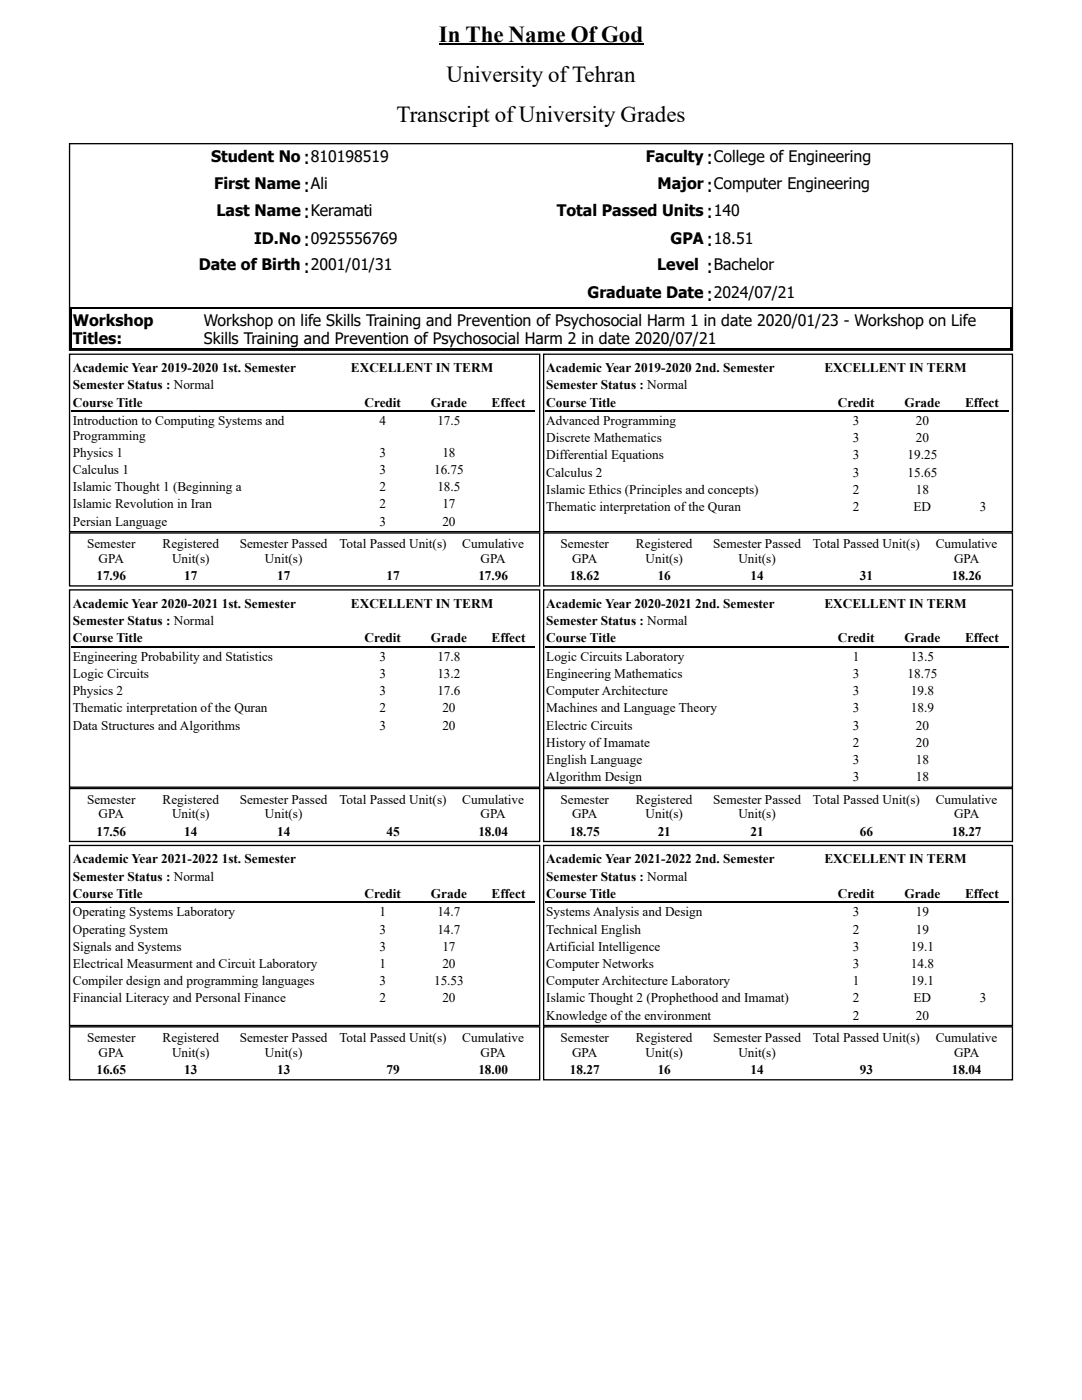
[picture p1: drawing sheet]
<svg xmlns="http://www.w3.org/2000/svg" width="216mm" height="279mm" viewBox="0 0 216 279" stroke-linecap="round" stroke-linejoin="round" font-family="sans-serif">
<defs><g id="words">
<g font-size="4.6">
<text x="87.6" y="8.5">In The Name OfGod</text>
<text x="89.1" y="16.4">University ofTehran</text>
<text x="79.1" y="24.3">Transcript ofUniversity Grades</text>
</g>
<g font-size="3.7">
<text x="60.6" y="32.8">:</text>
<text x="141" y="32.8">:</text>
<text x="60.6" y="38.3">:</text>
<text x="141" y="38.3">:</text>
<text x="60.6" y="43.6">:</text>
<text x="141" y="43.6">:</text>
<text x="60.6" y="49.2">:</text>
<text x="141" y="49.2">:</text>
<text x="60.6" y="54.4">:</text>
<text x="141" y="54.4">:</text>
<text x="141" y="60">:</text>
</g>
<g font-size="3.2">
<text x="42.1" y="32.2">Student No 810198519</text>
<text x="128.9" y="32.2">Faculty College of Engineering</text>
<text x="42.7" y="37.8">First Name Ali</text>
<text x="131.2" y="37.8">Major Computer Engineering</text>
<text x="43.2" y="43.1">Last Name Keramati</text>
<text x="111.1" y="43.1">Total Passed Units 140</text>
<text x="39.6" y="53.9">Date of Birth 2001/01/31</text>
<text x="50.7" y="48.6">ID.No 0925556769</text>
<text x="131.1" y="53.9">Level</text>
<text x="133.8" y="48.6">GPA 18.51</text>
<text x="142.4" y="53.9">Bachelor</text>
<text x="117.2" y="59.5">Graduate Date 2024/07/21</text>
<text x="14.5" y="65">Workshop</text>
<text x="40.7" y="65">Workshop on life Skills Training and Prevention of Psychosocial Harm 1 in date 2020/01/23 - Workshop on Life</text>
<text x="14.5" y="68.7">Titles:</text>
<text x="40.7" y="68.7">Skills Training and Prevention of Psychosocial Harm 2 in date 2020/07/21</text>
</g>
<g font-size="2.6">
<text x="14.5" y="74.3">Academic Year 2019-2020 1st. Semester</text>
<text x="14.5" y="77.7">Semester Status : Normal</text>
<text x="70" y="74.3">EXCELLENT IN TERM</text>
<text x="109" y="74.3">Academic Year 2019-2020 2nd. Semester</text>
<text x="109" y="77.7">Semester Status : Normal</text>
<text x="164.5" y="74.3">EXCELLENT IN TERM</text>
<text x="14.5" y="81.1">Course Title</text>
<text x="72.7" y="81.1">Credit</text>
<text x="86" y="81.1">Grade</text>
<text x="98.1" y="81.1">Effect</text>
<text x="109" y="81.1">Course Title</text>
<text x="167.2" y="81.1">Credit</text>
<text x="180.5" y="81.1">Grade</text>
<text x="192.6" y="81.1">Effect</text>
<text x="14.5" y="84.8">Introduction to Computing Systems and</text>
<text x="14.5" y="87.7">Programming</text>
<text x="75.7" y="84.8">4</text>
<text x="87.3" y="84.8">17.5</text>
<text x="109" y="84.8">Advanced Programming</text>
<text x="109" y="88.3">Discrete Mathematics</text>
<text x="170.2" y="84.8">3</text>
<text x="170.2" y="88.3">3</text>
<text x="182.7" y="84.8">20</text>
<text x="182.7" y="88.3">20</text>
<text x="14.5" y="91.2">Physics 1</text>
<text x="14.5" y="94.6">Calculus 1</text>
<text x="75.7" y="91.2">3</text>
<text x="75.7" y="94.6">3</text>
<text x="86.6" y="94.6">16.75</text>
<text x="88.3" y="91.2">18</text>
<text x="109" y="91.7">Differential Equations</text>
<text x="109" y="95.1">Calculus 2</text>
<text x="170.2" y="91.7">3</text>
<text x="170.2" y="95.1">3</text>
<text x="181.1" y="91.7">19.25</text>
<text x="181.1" y="95.1">15.65</text>
<text x="14.5" y="98">Islamic Thought 1 (Beginning a</text>
<text x="14.5" y="101.5">Islamic Revolution in Iran</text>
<text x="75.7" y="98">2</text>
<text x="75.7" y="101.5">2</text>
<text x="87.3" y="98">18.5</text>
<text x="88.3" y="101.5">17</text>
<text x="109" y="98.6">Islamic Ethics (Principles and concepts)</text>
<text x="170.2" y="98.6">2</text>
<text x="182.7" y="98.6">18</text>
<text x="14.5" y="104.9">Persian Language</text>
<text x="75.7" y="104.9">3</text>
<text x="88.3" y="104.9">20</text>
<text x="109" y="102">Thematic interpretation of the Quran</text>
<text x="170.2" y="102">2</text>
<text x="182.3" y="102">ED</text>
<text x="195.5" y="102">3</text>
<text x="17.4" y="109.4">Semester</text>
<text x="19.7" y="112.3">GPA</text>
<text x="32.4" y="109.4">Registered</text>
<text x="34.3" y="112.3">Unit(s)</text>
<text x="47.8" y="109.4">Semester Passed</text>
<text x="52.9" y="112.3">Unit(s)</text>
<text x="67.7" y="109.4">Total Passed Unit(s)</text>
<text x="92.3" y="109.4">Cumulative</text>
<text x="95.9" y="112.3">GPA</text>
<text x="111.8" y="109.4">Semester</text>
<text x="114.2" y="112.3">GPA</text>
<text x="126.9" y="109.4">Registered</text>
<text x="128.8" y="112.3">Unit(s)</text>
<text x="142.3" y="109.4">Semester Passed</text>
<text x="147.3" y="112.3">Unit(s)</text>
<text x="162.2" y="109.4">Total Passed Unit(s)</text>
<text x="186.7" y="109.4">Cumulative</text>
<text x="190.4" y="112.3">GPA</text>
<text x="19.2" y="115.7">17.96</text>
<text x="36.8" y="115.7">17</text>
<text x="55.3" y="115.7">17</text>
<text x="77.1" y="115.7">17</text>
<text x="95.4" y="115.7">17.96</text>
<text x="113.7" y="115.7">18.62</text>
<text x="131.2" y="115.7">16</text>
<text x="149.8" y="115.7">14</text>
<text x="171.6" y="115.7">31</text>
<text x="189.9" y="115.7">18.26</text>
<text x="14.5" y="121.3">Academic Year 2020-2021 1st. Semester</text>
<text x="14.5" y="124.7">Semester Status : Normal</text>
<text x="70" y="121.3">EXCELLENT IN TERM</text>
<text x="109" y="121.3">Academic Year 2020-2021 2nd. Semester</text>
<text x="109" y="124.7">Semester Status : Normal</text>
<text x="164.5" y="121.3">EXCELLENT IN TERM</text>
<text x="14.5" y="128.2">Course Title</text>
<text x="14.5" y="131.9">Engineering Probability and Statistics</text>
<text x="72.7" y="128.2">Credit</text>
<text x="75.7" y="131.9">3</text>
<text x="86" y="128.2">Grade</text>
<text x="87.3" y="131.9">17.8</text>
<text x="98.1" y="128.2">Effect</text>
<text x="109" y="128.2">Course Title</text>
<text x="109" y="131.9">Logic Circuits Laboratory</text>
<text x="167.2" y="128.2">Credit</text>
<text x="170.2" y="131.9">1</text>
<text x="180.5" y="128.2">Grade</text>
<text x="181.7" y="131.9">13.5</text>
<text x="192.6" y="128.2">Effect</text>
<text x="14.5" y="135.3">Logic Circuits</text>
<text x="75.7" y="135.3">3</text>
<text x="87.3" y="135.3">13.2</text>
<text x="109" y="135.3">Engineering Mathematics</text>
<text x="170.2" y="135.3">3</text>
<text x="181.1" y="135.3">18.75</text>
<text x="14.5" y="138.7">Physics 2</text>
<text x="14.5" y="142.2">Thematic interpretation of the Quran</text>
<text x="75.7" y="138.7">3</text>
<text x="75.7" y="142.2">2</text>
<text x="87.3" y="138.7">17.6</text>
<text x="88.3" y="142.2">20</text>
<text x="109" y="138.7">Computer Architecture</text>
<text x="109" y="142.2">Machines and Language Theory</text>
<text x="170.2" y="138.7">3</text>
<text x="170.2" y="142.2">3</text>
<text x="181.7" y="138.7">19.8</text>
<text x="181.7" y="142.2">18.9</text>
<text x="14.5" y="145.6">Data Structures and Algorithms</text>
<text x="75.7" y="145.6">3</text>
<text x="88.3" y="145.6">20</text>
<text x="109" y="145.6">Electric Circuits</text>
<text x="109" y="149">History of Imamate</text>
<text x="170.2" y="145.6">3</text>
<text x="170.2" y="149">2</text>
<text x="182.7" y="145.6">20</text>
<text x="182.7" y="149">20</text>
<text x="109" y="152.5">English Language</text>
<text x="109" y="155.9">Algorithm Design</text>
<text x="170.2" y="152.5">3</text>
<text x="170.2" y="155.9">3</text>
<text x="182.7" y="152.5">18</text>
<text x="182.7" y="155.9">18</text>
<text x="17.4" y="160.4">Semester</text>
<text x="32.4" y="160.4">Registered</text>
<text x="47.8" y="160.4">Semester Passed</text>
<text x="67.7" y="160.4">Total Passed Unit(s)</text>
<text x="92.3" y="160.4">Cumulative</text>
<text x="111.8" y="160.4">Semester</text>
<text x="126.9" y="160.4">Registered</text>
<text x="142.3" y="160.4">Semester Passed</text>
<text x="162.2" y="160.4">Total Passed Unit(s)</text>
<text x="186.7" y="160.4">Cumulative</text>
<text x="19.2" y="166.7">17.56</text>
<text x="19.7" y="163.3">GPA</text>
<text x="34.3" y="163.3">Unit(s)</text>
<text x="36.8" y="166.7">14</text>
<text x="52.9" y="163.3">Unit(s)</text>
<text x="55.3" y="166.7">14</text>
<text x="77.1" y="166.7">45</text>
<text x="95.4" y="166.7">18.04</text>
<text x="95.9" y="163.3">GPA</text>
<text x="113.7" y="166.7">18.75</text>
<text x="114.2" y="163.3">GPA</text>
<text x="128.8" y="163.3">Unit(s)</text>
<text x="131.2" y="166.7">21</text>
<text x="147.3" y="163.3">Unit(s)</text>
<text x="149.8" y="166.7">21</text>
<text x="171.6" y="166.7">66</text>
<text x="189.9" y="166.7">18.27</text>
<text x="190.4" y="163.3">GPA</text>
<text x="14.5" y="172.3">Academic Year 2021-2022 1st. Semester</text>
<text x="109" y="172.3">Academic Year 2021-2022 2nd. Semester</text>
<text x="164.5" y="172.3">EXCELLENT IN TERM</text>
<text x="14.5" y="175.7">Semester Status : Normal</text>
<text x="14.5" y="179.2">Course Title</text>
<text x="72.7" y="179.2">Credit</text>
<text x="86" y="179.2">Grade</text>
<text x="98.1" y="179.2">Effect</text>
<text x="109" y="175.7">Semester Status : Normal</text>
<text x="109" y="179.2">Course Title</text>
<text x="167.2" y="179.2">Credit</text>
<text x="180.5" y="179.2">Grade</text>
<text x="192.6" y="179.2">Effect</text>
<text x="14.5" y="182.9">Operating Systems Laboratory</text>
<text x="75.7" y="182.9">1</text>
<text x="87.3" y="182.9">14.7</text>
<text x="109" y="182.9">Systems Analysis and Design</text>
<text x="170.2" y="182.9">3</text>
<text x="182.7" y="182.9">19</text>
<text x="14.5" y="186.3">Operating System</text>
<text x="14.5" y="189.7">Signals and Systems</text>
<text x="75.7" y="186.3">3</text>
<text x="75.7" y="189.7">3</text>
<text x="87.3" y="186.3">14.7</text>
<text x="88.3" y="189.7">17</text>
<text x="109" y="186.3">Technical English</text>
<text x="109" y="189.7">Artificial Intelligence</text>
<text x="170.2" y="186.3">2</text>
<text x="170.2" y="189.7">3</text>
<text x="181.7" y="189.7">19.1</text>
<text x="182.7" y="186.3">19</text>
<text x="14.5" y="193.2">Electrical Measurment and Circuit Laboratory</text>
<text x="14.5" y="196.6">Compiler design and programming languages</text>
<text x="75.7" y="193.2">1</text>
<text x="75.7" y="196.6">3</text>
<text x="86.6" y="196.6">15.53</text>
<text x="88.3" y="193.2">20</text>
<text x="109" y="193.2">Computer Networks</text>
<text x="109" y="196.6">Computer Architecture Laboratory</text>
<text x="170.2" y="193.2">3</text>
<text x="170.2" y="196.6">1</text>
<text x="181.7" y="193.2">14.8</text>
<text x="181.7" y="196.6">19.1</text>
<text x="14.5" y="200">Financial Literacy and Personal Finance</text>
<text x="75.7" y="200">2</text>
<text x="88.3" y="200">20</text>
<text x="109" y="200">Islamic Thought 2 (Prophethood and Imamat)</text>
<text x="109" y="203.5">Knowledge of the environment</text>
<text x="170.2" y="200">2</text>
<text x="170.2" y="203.5">2</text>
<text x="182.3" y="200">ED</text>
<text x="182.7" y="203.5">20</text>
<text x="195.5" y="200">3</text>
<text x="17.4" y="208">Semester</text>
<text x="32.4" y="208">Registered</text>
<text x="47.8" y="208">Semester Passed</text>
<text x="67.7" y="208">Total Passed Unit(s)</text>
<text x="92.3" y="208">Cumulative</text>
<text x="111.8" y="208">Semester</text>
<text x="126.9" y="208">Registered</text>
<text x="142.3" y="208">Semester Passed</text>
<text x="162.2" y="208">Total Passed Unit(s)</text>
<text x="186.7" y="208">Cumulative</text>
<text x="19.2" y="214.3">16.65</text>
<text x="19.7" y="210.9">GPA</text>
<text x="34.3" y="210.9">Unit(s)</text>
<text x="36.8" y="214.3">13</text>
<text x="52.9" y="210.9">Unit(s)</text>
<text x="55.3" y="214.3">13</text>
<text x="77.1" y="214.3">79</text>
<text x="95.4" y="214.3">18.00</text>
<text x="95.9" y="210.9">GPA</text>
<text x="113.7" y="214.3">18.27</text>
<text x="114.2" y="210.9">GPA</text>
<text x="128.8" y="210.9">Unit(s)</text>
<text x="131.2" y="214.3">16</text>
<text x="147.3" y="210.9">Unit(s)</text>
<text x="149.8" y="214.3">14</text>
<text x="171.6" y="214.3">93</text>
<text x="189.9" y="214.3">18.04</text>
<text x="190.4" y="210.9">GPA</text>
</g>
</g></defs>
<g fill="none" stroke="#000" stroke-width=".26">
<path d="M87.6 8.9h40.7M13.9 28.7h188.1v41.2h-188.1zM13.9 70.7h93.8v35.4h-93.8zM14 61.4h46.3M14 69.6h46.3M14.1 61.3v8.5M61.8 61.4h78.8M61.8 69.6h78.8M108.5 70.7h93.5v35.4h-93.5zM142.2 61.4h59.7M142.2 69.6h59.7M201.8 61.3v8.5"/>
<path d="M14.3 82.1h92.5M108.9 82.1h92.5M13.9 106.4h93.8v10.5h-93.8zM13.9 117.7h93.8v39.4h-93.8zM108.5 106.4h93.5v10.5h-93.5zM108.5 117.7h93.5v39.4h-93.5zM14.3 129.1h92.5M108.9 129.1h92.5M13.9 157.4h93.8v10.5h-93.8zM108.5 157.4h93.5v10.5h-93.5zM13.9 168.7h93.8v36h-93.8zM108.5 168.7h93.5v36h-93.5z"/>
<path d="M14.3 180.1h92.5M108.9 180.1h92.5M13.9 204.9h93.8v10.6h-93.8zM108.5 204.9h93.5v10.6h-93.5z"/>
</g>
<path d="M60.3 61.3h1.5v.3h-1.5zM60.3 69.5h1.5v.3h-1.5zM140.6 61.3h1.6v.3h-1.6zM140.6 69.5h1.6v.3h-1.6z" fill="#000"/>
<use href="#words"/>
</svg>
